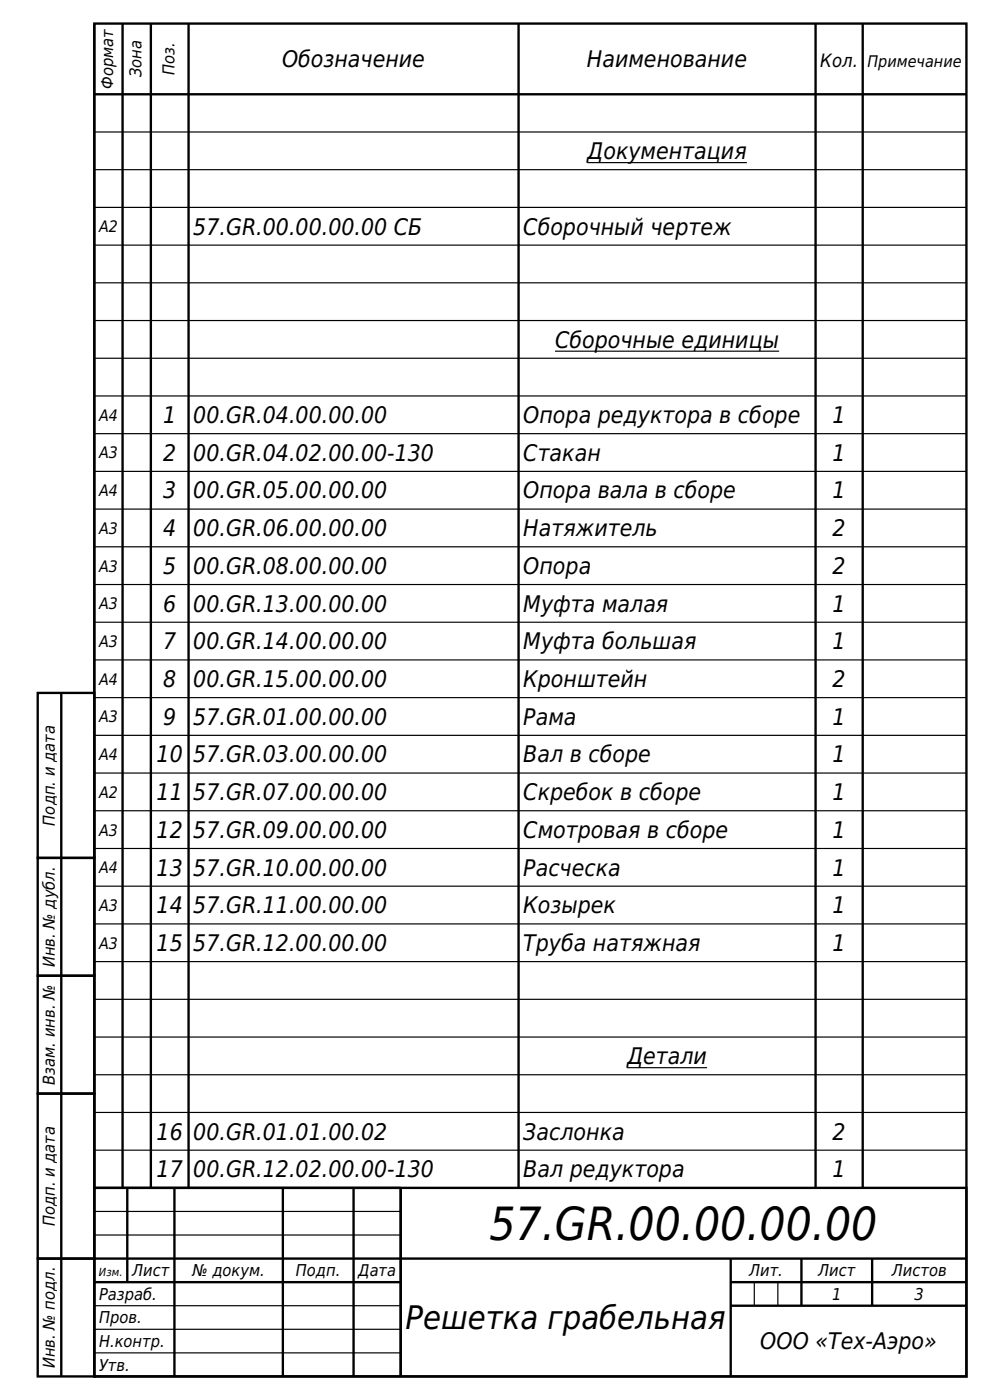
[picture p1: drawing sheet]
<svg xmlns="http://www.w3.org/2000/svg" width="210mm" height="297mm" viewBox="0 0 210 297" stroke-linecap="round" stroke-linejoin="round" font-family="sans-serif">
<defs><g id="words">
<text font-size="9.7" x="103.8" y="263">57.GR.00.00.00.00</text>
<text font-size="6.9" x="86" y="282">Решетка грабельная</text>
<g font-size="4.9">
<text x="59.8" y="14.2">Обозначение</text>
<text x="124.5" y="14.2">Наименование</text>
<text x="124.6" y="33.8">Документация</text>
<text x="41" y="49.8">57.GR.00.00.00.00 СБ</text>
<text x="111" y="49.8">Сборочный чертеж</text>
<text x="117.7" y="73.8">Сборочные единицы</text>
<text x="34.6" y="89.8">1</text>
<text x="41" y="89.8">00.GR.04.00.00.00</text>
<text x="111" y="89.8">Опора редуктора в сборе</text>
<text x="176.6" y="89.8">1</text>
<text x="34.6" y="97.8">2</text>
<text x="41" y="97.8">00.GR.04.02.00.00-130</text>
<text x="111" y="97.8">Стакан</text>
<text x="176.6" y="97.8">1</text>
<text x="34.6" y="105.8">3</text>
<text x="41" y="105.8">00.GR.05.00.00.00</text>
<text x="111" y="105.8">Опора вала в сборе</text>
<text x="176.6" y="105.8">1</text>
<text x="34.6" y="113.8">4</text>
<text x="41" y="113.8">00.GR.06.00.00.00</text>
<text x="111" y="113.8">Натяжитель</text>
<text x="176.6" y="113.8">2</text>
<text x="34.6" y="121.7">5</text>
<text x="41" y="121.7">00.GR.08.00.00.00</text>
<text x="111" y="121.7">Опора</text>
<text x="176.6" y="121.7">2</text>
<text x="34.6" y="129.7">6</text>
<text x="41" y="129.7">00.GR.13.00.00.00</text>
<text x="111" y="129.7">Муфта малая</text>
<text x="176.6" y="129.7">1</text>
<text x="34.6" y="137.8">7</text>
<text x="41" y="137.8">00.GR.14.00.00.00</text>
<text x="111" y="137.8">Муфта большая</text>
<text x="176.6" y="137.8">1</text>
<text x="34.6" y="145.7">8</text>
<text x="41" y="145.7">00.GR.15.00.00.00</text>
<text x="111" y="145.7">Кронштейн</text>
<text x="176.6" y="145.7">2</text>
<text x="34.6" y="153.8">9</text>
<text x="41" y="153.8">57.GR.01.00.00.00</text>
<text x="111" y="153.8">Рама</text>
<text x="176.6" y="153.8">1</text>
<text x="33.2" y="161.8">10</text>
<text x="41" y="161.8">57.GR.03.00.00.00</text>
<text x="111" y="161.8">Вал в сборе</text>
<text x="176.6" y="161.8">1</text>
<text x="33.2" y="169.7">11</text>
<text x="41" y="169.7">57.GR.07.00.00.00</text>
<text x="111" y="169.7">Скребок в сборе</text>
<text x="176.6" y="169.7">1</text>
<text x="33.2" y="177.8">12</text>
<text x="41" y="177.8">57.GR.09.00.00.00</text>
<text x="111" y="177.8">Смотровая в сборе</text>
<text x="176.6" y="177.8">1</text>
<text x="33.2" y="185.8">13</text>
<text x="41" y="185.8">57.GR.10.00.00.00</text>
<text x="111" y="185.8">Расческа</text>
<text x="176.6" y="185.8">1</text>
<text x="33.2" y="193.7">14</text>
<text x="41" y="193.7">57.GR.11.00.00.00</text>
<text x="111" y="193.7">Козырек</text>
<text x="176.6" y="193.7">1</text>
<text x="33.2" y="201.8">15</text>
<text x="41" y="201.8">57.GR.12.00.00.00</text>
<text x="111" y="201.8">Труба натяжная</text>
<text x="176.6" y="201.8">1</text>
<text x="133" y="225.8">Детали</text>
<text x="33.2" y="241.7">16</text>
<text x="41" y="241.7">00.GR.01.01.00.02</text>
<text x="111" y="241.7">Заслонка</text>
<text x="176.6" y="241.7">2</text>
<text x="33.2" y="249.8">17</text>
<text x="41" y="249.8">00.GR.12.02.00.00-130</text>
<text x="111" y="249.8">Вал редуктора</text>
<text x="176.6" y="249.8">1</text>
<text x="161.3" y="286.3">ООО «Тех-Аэро»</text>
</g>
<text font-size="3.9" x="174" y="14.2">Кол.</text>
<g font-size="3.5">
<text x="30" y="16.4" transform="rotate(-90 30 16.4)">Зона</text>
<text x="37" y="16" transform="rotate(-90 37 16)">Поз.</text>
<text x="24" y="18.8" transform="rotate(-90 24 18.8)">Формат</text>
<text x="11.6" y="175.1" transform="rotate(-90 11.6 175.1)">Подп. и дата</text>
<text x="11.6" y="205.2" transform="rotate(-90 11.6 205.2)">Инв. № дубл.</text>
<text x="11.6" y="230.1" transform="rotate(-90 11.6 230.1)">Взам. инв. №</text>
<text x="11.6" y="260.1" transform="rotate(-90 11.6 260.1)">Подп. и дата</text>
<text x="21" y="275.8">Разраб.</text>
<text x="28" y="270.8">Лист</text>
<text x="40.8" y="270.8">№ докум.</text>
<text x="62.8" y="270.8">Подп.</text>
<text x="158.9" y="270.8">Лит.</text>
<text x="173.5" y="270.8">Лист</text>
<text x="176.5" y="275.8">1</text>
<text x="189.2" y="270.8">Листов</text>
<text x="194" y="275.8">3</text>
<text x="21" y="280.8">Пров.</text>
<text x="21" y="285.8">Н.контр.</text>
<text x="11.6" y="290.3" transform="rotate(-90 11.6 290.3)">Инв. № подл.</text>
<text x="21" y="290.8">Утв.</text>
</g>
<g font-size="3.4">
<text x="184" y="14.2">Примечание</text>
<text x="21" y="49.2">А2</text>
<text x="21" y="89.3">А4</text>
<text x="21" y="97.2">А3</text>
<text x="21" y="105.3">А4</text>
<text x="21" y="113.3">А3</text>
<text x="21" y="121.2">А3</text>
<text x="21" y="129.3">А3</text>
<text x="21" y="137.3">А3</text>
<text x="21" y="145.2">А4</text>
<text x="21" y="153.3">А3</text>
<text x="21" y="161.3">А4</text>
<text x="21" y="169.2">А2</text>
<text x="21" y="177.3">А3</text>
<text x="21" y="185.2">А4</text>
<text x="21" y="193.2">А3</text>
<text x="21" y="201.3">А3</text>
<text x="76" y="270.8">Дата</text>
</g>
<text font-size="2.4" x="21" y="270.8">Изм.</text>
</g></defs>
<g fill="none" stroke="#000" stroke-width=".5">
<path d="M20 5h185v287h-185zM20 20h185M20 5v247h65v40M26 5v247M32 5v247M40 5v247M110 5v247M173 5v247M183 5v247M8 147h12v35h-12zM13 147v145M8 182h12v25h-12z"/>
<path d="M8 207h12v25h-12zM8 232h12v35h-12zM20 252h185v40h-185zM27 252v20M37 252v40M60 252v40M75 252v40M8 267h12v25h-12zM20 272h65M20 267h185M155 272h50M155 267v25"/>
<path d="M155 277h50M170 267v10M185 267v10"/>
</g>
<g fill="none" stroke="#000" stroke-width=".25">
<path d="M20 28h185M20 36h185M124.6 34.5h33.8M20 44h185M20 52h185M20 60h185M20 68h185M20 76h185M117.7 74.5h47.6M20 84h185M20 92h185M20 100h185"/>
<path d="M20 108h185M20 116h185M20 124h185M20 132h185M20 140h185M20 148h185M20 156h185M20 164h185M20 172h185M20 180h185M20 188h185M20 196h185"/>
<path d="M20 204h185M20 212h185M20 220h185M20 228h185M20 236h185M133 226.5h17M20 244h185M20 252h185M20 257h65M20 277h65M20 262h65M160 272v5"/>
<path d="M165 272v5M20 292h65M20 287h65M20 282h65"/>
</g>
<use href="#words"/>
</svg>
